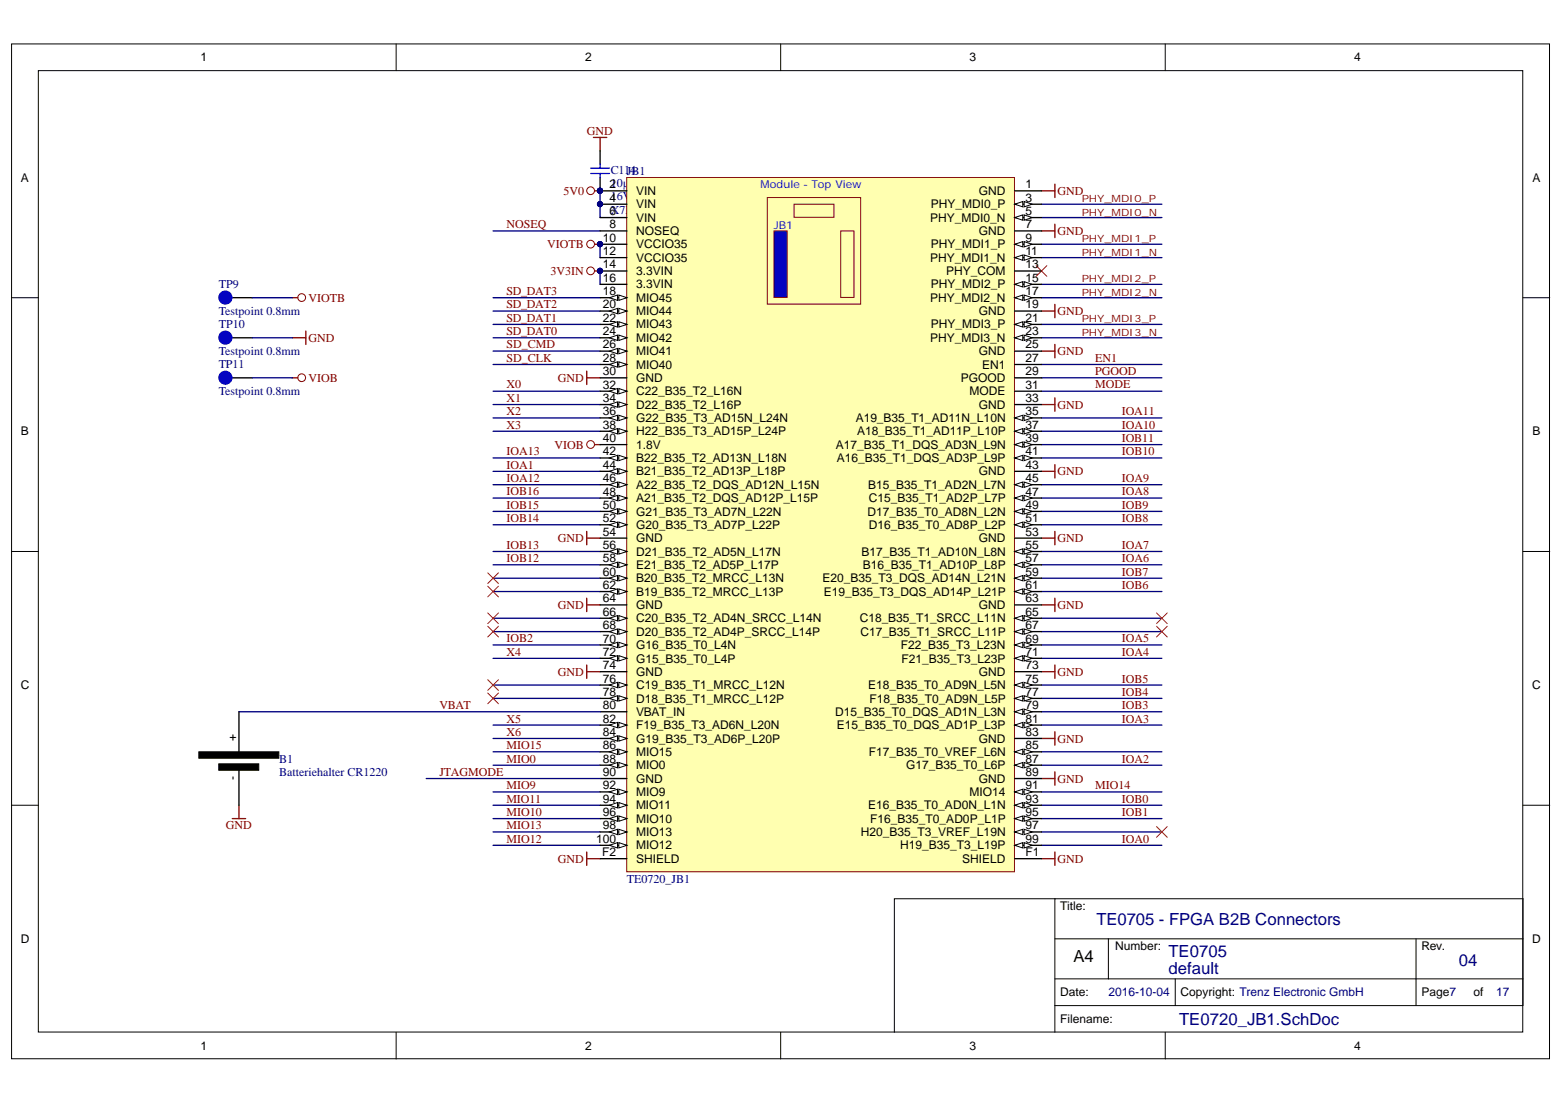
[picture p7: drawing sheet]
<svg xmlns="http://www.w3.org/2000/svg" width="297mm" height="210mm" viewBox="0 0 297 210" stroke-linecap="round" stroke-linejoin="round" font-family="sans-serif">
<defs><g id="words">
<g font-size="3.2" fill="#000080">
<text x="208.4" y="175.8">TE0705 - FPGA B2B Connectors</text>
<text x="222.1" y="185.2">default</text>
<text x="222.1" y="181.9">TE0705</text>
<text x="277.2" y="183.6">04</text>
<text x="224.1" y="194.8">TE0720_JB1.SchDoc</text>
</g>
<text font-size="3.2" x="204" y="182.9">A4</text>
<g font-size="2.3">
<text x="38.1" y="11.7">1</text>
<text x="111.2" y="11.7">2</text>
<text x="184.3" y="11.7">3</text>
<text x="257.4" y="11.7">4</text>
<text x="4" y="34.5">A</text>
<text x="115.8" y="35.8">210µ</text>
<text x="194.9" y="35.8">1</text>
<text x="291.2" y="34.5">A</text>
<text x="115.8" y="38.3">416V</text>
<text x="115.8" y="40.9">6X7R</text>
<text x="120.9" y="37.1">VIN</text>
<text x="120.9" y="39.6">VIN</text>
<text x="176.9" y="39.6">PHY_MDI0_P</text>
<text x="186" y="37.1">GND</text>
<text x="194.9" y="38.3">3</text>
<text x="194.9" y="40.9">5</text>
<text x="114.5" y="46">10</text>
<text x="115.8" y="43.4">8</text>
<text x="120.9" y="42.2">VIN</text>
<text x="120.9" y="44.7">NOSEQ</text>
<text x="120.9" y="47.2">VCCIO35</text>
<text x="176.8" y="42.2">PHY_MDI0_N</text>
<text x="176.9" y="47.2">PHY_MDI1_P</text>
<text x="186" y="44.7">GND</text>
<text x="194.9" y="43.4">7</text>
<text x="194.9" y="46">9</text>
<text x="114.5" y="48.5">12</text>
<text x="114.5" y="51">14</text>
<text x="114.5" y="53.6">16</text>
<text x="120.9" y="49.8">VCCIO35</text>
<text x="120.9" y="52.3">3.3VIN</text>
<text x="176.8" y="49.8">PHY_MDI1_N</text>
<text x="179.8" y="52.3">PHY_COM</text>
<text x="194.9" y="48.5">11</text>
<text x="194.9" y="51">13</text>
<text x="194.9" y="53.6">15</text>
<text x="114.5" y="56.1">18</text>
<text x="114.5" y="58.7">20</text>
<text x="120.9" y="54.8">3.3VIN</text>
<text x="120.9" y="57.4">MIO45</text>
<text x="120.9" y="59.9">MIO44</text>
<text x="176.8" y="57.4">PHY_MDI2_N</text>
<text x="176.9" y="54.8">PHY_MDI2_P</text>
<text x="186" y="59.9">GND</text>
<text x="194.9" y="56.1">17</text>
<text x="194.9" y="58.7">19</text>
<text x="114.5" y="61.2">22</text>
<text x="114.5" y="63.7">24</text>
<text x="120.9" y="62.5">MIO43</text>
<text x="120.9" y="65">MIO42</text>
<text x="176.8" y="65">PHY_MDI3_N</text>
<text x="176.9" y="62.5">PHY_MDI3_P</text>
<text x="194.9" y="61.2">21</text>
<text x="194.9" y="63.7">23</text>
<text x="114.5" y="66.3">26</text>
<text x="114.5" y="68.8">28</text>
<text x="114.5" y="71.4">30</text>
<text x="120.9" y="67.6">MIO41</text>
<text x="120.9" y="70.1">MIO40</text>
<text x="186" y="67.6">GND</text>
<text x="186.6" y="70.1">EN1</text>
<text x="194.9" y="66.3">25</text>
<text x="194.9" y="68.8">27</text>
<text x="194.9" y="71.4">29</text>
<text x="114.5" y="73.9">32</text>
<text x="114.5" y="76.4">34</text>
<text x="120.9" y="72.6">GND</text>
<text x="120.9" y="75.2">C22_B35_T2_L16N</text>
<text x="120.9" y="77.7">D22_B35_T2_L16P</text>
<text x="182.6" y="72.6">PGOOD</text>
<text x="184.3" y="75.2">MODE</text>
<text x="186" y="77.7">GND</text>
<text x="194.9" y="73.9">31</text>
<text x="194.9" y="76.4">33</text>
<text x="4" y="82.8">B</text>
<text x="114.5" y="79">36</text>
<text x="114.5" y="81.5">38</text>
<text x="120.9" y="80.2">G22_B35_T3_AD15N_L24N</text>
<text x="120.9" y="82.8">H22_B35_T3_AD15P_L24P</text>
<text x="162.6" y="80.2">A19_B35_T1_AD11N_L10N</text>
<text x="162.9" y="82.8">A18_B35_T1_AD11P_L10P</text>
<text x="194.9" y="79">35</text>
<text x="194.9" y="81.5">37</text>
<text x="291.2" y="82.8">B</text>
<text x="114.5" y="84">40</text>
<text x="114.5" y="86.6">42</text>
<text x="114.5" y="89.1">44</text>
<text x="120.9" y="85.3">1.8V</text>
<text x="120.9" y="87.9">B22_B35_T2_AD13N_L18N</text>
<text x="158.8" y="85.3">A17_B35_T1_DQS_AD3N_L9N</text>
<text x="159" y="87.9">A16_B35_T1_DQS_AD3P_L9P</text>
<text x="194.9" y="84">39</text>
<text x="194.9" y="86.6">41</text>
<text x="194.9" y="89.1">43</text>
<text x="114.5" y="91.7">46</text>
<text x="114.5" y="94.2">48</text>
<text x="120.9" y="90.4">B21_B35_T2_AD13P_L18P</text>
<text x="120.9" y="92.9">A22_B35_T2_DQS_AD12N_L15N</text>
<text x="120.9" y="95.5">A21_B35_T2_DQS_AD12P_L15P</text>
<text x="165" y="92.9">B15_B35_T1_AD2N_L7N</text>
<text x="165.1" y="95.5">C15_B35_T1_AD2P_L7P</text>
<text x="186" y="90.4">GND</text>
<text x="194.9" y="91.7">45</text>
<text x="194.9" y="94.2">47</text>
<text x="114.5" y="96.8">50</text>
<text x="114.5" y="99.3">52</text>
<text x="114.5" y="101.8">54</text>
<text x="120.9" y="98">G21_B35_T3_AD7N_L22N</text>
<text x="120.9" y="100.6">G20_B35_T3_AD7P_L22P</text>
<text x="164.9" y="98">D17_B35_T0_AD8N_L2N</text>
<text x="165.1" y="100.6">D16_B35_T0_AD8P_L2P</text>
<text x="194.9" y="96.8">49</text>
<text x="194.9" y="99.3">51</text>
<text x="194.9" y="101.8">53</text>
<text x="114.5" y="104.4">56</text>
<text x="114.5" y="106.9">58</text>
<text x="120.9" y="103.1">GND</text>
<text x="120.9" y="105.6">D21_B35_T2_AD5N_L17N</text>
<text x="163.7" y="105.6">B17_B35_T1_AD10N_L8N</text>
<text x="186" y="103.1">GND</text>
<text x="194.9" y="104.4">55</text>
<text x="194.9" y="106.9">57</text>
<text x="114.5" y="109.4">60</text>
<text x="114.5" y="112">62</text>
<text x="120.9" y="108.2">E21_B35_T2_AD5P_L17P</text>
<text x="120.9" y="110.7">B20_B35_T2_MRCC_L13N</text>
<text x="120.9" y="113.2">B19_B35_T2_MRCC_L13P</text>
<text x="156.3" y="110.7">E20_B35_T3_DQS_AD14N_L21N</text>
<text x="156.6" y="113.2">E19_B35_T3_DQS_AD14P_L21P</text>
<text x="164" y="108.2">B16_B35_T1_AD10P_L8P</text>
<text x="194.9" y="109.4">59</text>
<text x="194.9" y="112">61</text>
<text x="114.5" y="114.5">64</text>
<text x="114.5" y="117.1">66</text>
<text x="114.5" y="119.6">68</text>
<text x="120.9" y="115.8">GND</text>
<text x="120.9" y="118.3">C20_B35_T2_AD4N_SRCC_L14N</text>
<text x="163.4" y="118.3">C18_B35_T1_SRCC_L11N</text>
<text x="186" y="115.8">GND</text>
<text x="194.9" y="114.5">63</text>
<text x="194.9" y="117.1">65</text>
<text x="194.9" y="119.6">67</text>
<text x="114.5" y="122.2">70</text>
<text x="114.5" y="124.7">72</text>
<text x="120.9" y="120.9">D20_B35_T2_AD4P_SRCC_L14P</text>
<text x="120.9" y="123.4">G16_B35_T0_L4N</text>
<text x="120.9" y="126">G15_B35_T0_L4P</text>
<text x="163.5" y="120.9">C17_B35_T1_SRCC_L11P</text>
<text x="171.2" y="123.4">F22_B35_T3_L23N</text>
<text x="171.3" y="126">F21_B35_T3_L23P</text>
<text x="194.9" y="122.2">69</text>
<text x="194.9" y="124.7">71</text>
<text x="3.9" y="131">C</text>
<text x="114.5" y="127.2">74</text>
<text x="114.5" y="129.8">76</text>
<text x="120.9" y="128.5">GND</text>
<text x="120.9" y="131">C19_B35_T1_MRCC_L12N</text>
<text x="165" y="131">E18_B35_T0_AD9N_L5N</text>
<text x="186" y="128.5">GND</text>
<text x="194.9" y="127.2">73</text>
<text x="194.9" y="129.8">75</text>
<text x="291.1" y="131">C</text>
<text x="114.5" y="132.3">78</text>
<text x="114.5" y="134.8">80</text>
<text x="114.5" y="137.4">82</text>
<text x="120.9" y="133.6">D18_B35_T1_MRCC_L12P</text>
<text x="120.9" y="136.1">VBAT_IN</text>
<text x="158.7" y="136.1">D15_B35_T0_DQS_AD1N_L3N</text>
<text x="165.3" y="133.6">F18_B35_T0_AD9N_L5P</text>
<text x="194.9" y="132.3">77</text>
<text x="194.9" y="134.8">79</text>
<text x="194.9" y="137.4">81</text>
<text x="44.9" y="140.9" transform="rotate(-90 44.9 140.9)">+</text>
<text x="114.5" y="139.9">84</text>
<text x="114.5" y="142.4">86</text>
<text x="120.9" y="138.6">F19_B35_T3_AD6N_L20N</text>
<text x="120.9" y="141.2">G19_B35_T3_AD6P_L20P</text>
<text x="120.9" y="143.7">MIO15</text>
<text x="159" y="138.6">E15_B35_T0_DQS_AD1P_L3P</text>
<text x="165.1" y="143.7">F17_B35_T0_VREF_L6N</text>
<text x="186" y="141.2">GND</text>
<text x="194.9" y="139.9">83</text>
<text x="194.9" y="142.4">85</text>
<text x="44.9" y="148.3" transform="rotate(-90 44.9 148.3)">-</text>
<text x="114.5" y="145">88</text>
<text x="114.5" y="147.6">90</text>
<text x="120.9" y="146.3">MIO0</text>
<text x="120.9" y="148.8">GND</text>
<text x="172.2" y="146.3">G17_B35_T0_L6P</text>
<text x="186" y="148.8">GND</text>
<text x="194.9" y="145">87</text>
<text x="194.9" y="147.6">89</text>
<text x="114.5" y="150.1">92</text>
<text x="114.5" y="152.6">94</text>
<text x="114.5" y="155.2">96</text>
<text x="120.9" y="151.4">MIO9</text>
<text x="120.9" y="153.9">MIO11</text>
<text x="165" y="153.9">E16_B35_T0_AD0N_L1N</text>
<text x="184.3" y="151.4">MIO14</text>
<text x="194.9" y="150.1">91</text>
<text x="194.9" y="152.6">93</text>
<text x="194.9" y="155.2">95</text>
<text x="113.3" y="160.2">100</text>
<text x="114.5" y="157.7">98</text>
<text x="120.9" y="156.4">MIO10</text>
<text x="120.9" y="159">MIO13</text>
<text x="120.9" y="161.5">MIO12</text>
<text x="163.6" y="159">H20_B35_T3_VREF_L19N</text>
<text x="165.4" y="156.4">F16_B35_T0_AD0P_L1P</text>
<text x="171.1" y="161.5">H19_B35_T3_L19P</text>
<text x="194.9" y="157.7">97</text>
<text x="194.9" y="160.2">99</text>
<text x="114.4" y="162.8">F2</text>
<text x="120.9" y="164">SHIELD</text>
<text x="182.9" y="164">SHIELD</text>
<text x="194.9" y="162.8">F1</text>
<text x="201.5" y="173">Title:</text>
<text x="3.9" y="179.3">D</text>
<text x="291.1" y="179.3">D</text>
<text x="211.9" y="180.6">Number:</text>
<text x="270.1" y="180.6">Rev.</text>
<text x="201.5" y="189.4">Date:</text>
<text x="224.4" y="189.4">Copyright: Trenz Electronic GmbH</text>
<text x="270.1" y="189.4">Page7</text>
<text x="280" y="189.4">of</text>
<text x="201.5" y="194.5">Filename:</text>
<text x="38.1" y="199.6">1</text>
<text x="111.2" y="199.6">2</text>
<text x="184.3" y="199.6">3</text>
<text x="257.4" y="199.6">4</text>
</g>
<g font-size="2.3" fill="#800000">
<text x="111.5" y="25.7">GND</text>
<text x="107.1" y="37.1">5V0</text>
<text x="201" y="37.1">GND</text>
<text x="96.2" y="43.4">NOSEQ</text>
<text x="104" y="47.2">VIOTB</text>
<text x="201" y="44.7">GND</text>
<text x="104.6" y="52.3">3V3IN</text>
<text x="58.6" y="57.4">VIOTB</text>
<text x="96.2" y="58.7">SD_DAT2</text>
<text x="96.2" y="56.1">SD_DAT3</text>
<text x="201" y="59.9">GND</text>
<text x="58.6" y="65">GND</text>
<text x="96.2" y="63.7">SD_DAT0</text>
<text x="96.2" y="61.2">SD_DAT1</text>
<text x="96.2" y="66.3">SD_CMD</text>
<text x="96.2" y="68.8">SD_CLK</text>
<text x="201" y="67.5">GND</text>
<text x="208.1" y="68.8">EN1</text>
<text x="208.1" y="71.3">PGOOD</text>
<text x="58.6" y="72.6">VIOB</text>
<text x="96.2" y="73.9">X0</text>
<text x="96.2" y="76.4">X1</text>
<text x="106" y="72.6">GND</text>
<text x="201" y="77.7">GND</text>
<text x="208.1" y="73.9">MODE</text>
<text x="96.2" y="79">X2</text>
<text x="96.2" y="81.5">X3</text>
<text x="213.2" y="81.5">IOA10</text>
<text x="213.2" y="79">IOA11</text>
<text x="96.2" y="89.1">IOA1</text>
<text x="96.2" y="86.6">IOA13</text>
<text x="105.4" y="85.3">VIOB</text>
<text x="213.2" y="86.6">IOB10</text>
<text x="213.2" y="84">IOB11</text>
<text x="96.2" y="91.7">IOA12</text>
<text x="96.2" y="94.2">IOB16</text>
<text x="201" y="90.4">GND</text>
<text x="213.2" y="94.2">IOA8</text>
<text x="213.2" y="91.7">IOA9</text>
<text x="96.2" y="99.3">IOB14</text>
<text x="96.2" y="96.7">IOB15</text>
<text x="213.2" y="99.3">IOB8</text>
<text x="213.2" y="96.7">IOB9</text>
<text x="96.2" y="106.9">IOB12</text>
<text x="96.2" y="104.4">IOB13</text>
<text x="106" y="103.1">GND</text>
<text x="201" y="103.1">GND</text>
<text x="213.2" y="106.9">IOA6</text>
<text x="213.2" y="104.4">IOA7</text>
<text x="213.2" y="112">IOB6</text>
<text x="213.2" y="109.4">IOB7</text>
<text x="106" y="115.8">GND</text>
<text x="201" y="115.8">GND</text>
<text x="96.2" y="124.7">X4</text>
<text x="96.2" y="122.1">IOB2</text>
<text x="213.2" y="124.7">IOA4</text>
<text x="213.2" y="122.1">IOA5</text>
<text x="106" y="128.5">GND</text>
<text x="201" y="128.5">GND</text>
<text x="213.2" y="129.8">IOB5</text>
<text x="83.5" y="134.8">VBAT</text>
<text x="96.2" y="137.4">X5</text>
<text x="213.2" y="137.4">IOA3</text>
<text x="213.2" y="134.8">IOB3</text>
<text x="213.2" y="132.3">IOB4</text>
<text x="96.2" y="142.4">MIO15</text>
<text x="96.2" y="139.9">X6</text>
<text x="201" y="141.2">GND</text>
<text x="83.5" y="147.5">JTAGMODE</text>
<text x="96.2" y="145">MIO0</text>
<text x="201" y="148.8">GND</text>
<text x="213.2" y="145">IOA2</text>
<text x="96.2" y="155.2">MIO10</text>
<text x="96.2" y="152.6">MIO11</text>
<text x="96.2" y="150.1">MIO9</text>
<text x="208.1" y="150.1">MIO14</text>
<text x="213.2" y="152.6">IOB0</text>
<text x="213.2" y="155.2">IOB1</text>
<text x="42.9" y="157.7">GND</text>
<text x="96.2" y="157.7">MIO13</text>
<text x="96.2" y="160.2">MIO12</text>
<text x="213.2" y="160.2">IOA0</text>
<text x="106" y="164">GND</text>
<text x="201" y="164">GND</text>
</g>
<g font-size="2.3" fill="#000080">
<text x="116.1" y="33">C114</text>
<text x="119.1" y="33.3">JB1</text>
<text x="119.7" y="35.5">F</text>
<text x="41.6" y="54.8">TP9</text>
<text x="41.6" y="59.9">Testpoint 0.8mm</text>
<text x="41.6" y="62.5">TP10</text>
<text x="41.6" y="67.5">Testpoint 0.8mm</text>
<text x="41.6" y="70.1">TP11</text>
<text x="41.6" y="75.1">Testpoint 0.8mm</text>
<text x="53" y="145">B1</text>
<text x="53" y="147.5">Batteriehalter CR1220</text>
<text x="119.1" y="167.8">TE0720_JB1</text>
<text x="210.7" y="189.4">2016-10-04</text>
<text x="284.3" y="189.4">17</text>
</g>
<g font-size="2.1" fill="#00f">
<text x="144.5" y="35.8">Module - Top View</text>
<text x="147.1" y="43.5">JB1</text>
</g>
<g font-size="1.9" fill="#800000">
<text x="205.6" y="38.4">PHY_MDI0_P</text>
<text x="205.6" y="41">PHY_MDI0_N</text>
<text x="205.6" y="46.1">PHY_MDI1_P</text>
<text x="205.6" y="48.6">PHY_MDI1_N</text>
<text x="205.6" y="53.7">PHY_MDI2_P</text>
<text x="205.6" y="56.2">PHY_MDI2_N</text>
<text x="205.6" y="61.3">PHY_MDI3_P</text>
<text x="205.6" y="63.8">PHY_MDI3_N</text>
</g>
</g></defs>
<g fill="#fff" stroke="#000" stroke-width=".19">
<path d="M2.2 8.4h292.3v192.9h-292.3z"/>
<path d="M7.3 13.4h282.1v182.8h-282.1z"/>
</g>
<g fill="none" stroke="#000" stroke-width=".19">
<path d="M75.3 8.4v5M148.4 8.4v5M221.4 8.4v5M2.2 56.6h5.1M289.4 56.6h5.1M2.2 104.9h5.1M289.4 104.9h5.1M2.2 153.1h5.1M289.4 153.1h5.1M200.5 170.9h88.9v20.3h-88.9zM200.5 170.9h-30.5v25.4M200.5 178.5h88.9"/>
<path d="M210.6 178.5v7.6h-10.1M269.1 178.5v12.7M75.3 196.3v5.1M148.4 196.3v5.1M200.5 191.2v5.1M210.6 186.1h78.8M221.4 196.3v5.1M223.4 186.1v5.1"/>
</g>
<g fill="none" stroke="#800000" stroke-width=".25">
<path d="M112.8 26.1h2.5M113 36.3h1M114 26.1v2.6M197.9 36.3h2.6M200.5 35v2.6M113 51.5h1M113 46.4h1M197.9 43.9h2.6M197.9 59.1h2.6M200.5 42.6v2.6M200.5 57.9v2.5M111.5 70.6v2.5"/>
<path d="M111.5 71.8h2.5M197.9 76.9h2.6M197.9 66.8h2.6M200.5 65.5v2.5M200.5 75.6v2.6M113 84.5h1M197.9 89.6h2.6M200.5 88.3v2.6M111.5 101v2.6M111.5 113.7v2.6M111.5 115h2.5M111.5 102.3h2.5"/>
<path d="M197.9 115h2.6M197.9 102.3h2.6M200.5 101v2.6M200.5 113.7v2.6M111.5 126.4v2.6M111.5 127.7h2.5M197.9 127.7h2.6M200.5 126.4v2.6M200.5 139.1v2.6M197.9 148h2.6M197.9 140.4h2.6M200.5 146.8v2.5"/>
<path d="M111.5 162v2.5M111.5 163.3h2.5M197.9 163.3h2.6M200.5 162v2.5"/>
</g>
<g fill="none" stroke="#000080" stroke-width=".25">
<path d="M114 36.3v5.1M197.9 38.8h22.9M93.7 56.6h20.3M93.7 59.1h20.3M93.7 43.9h20.3M114 46.4v2.6M114 51.5v2.6M197.9 46.4h22.9M197.9 49h22.9M197.9 54.1h22.9M197.9 56.6h22.9M197.9 41.4h22.9"/>
<path d="M93.7 79.5h20.3M93.7 76.9h20.3M93.7 74.4h20.3M93.7 69.3h20.3M93.7 66.8h20.3M93.7 61.7h20.3M93.7 64.2h20.3M197.9 79.5h22.9M197.9 74.4h22.9M197.9 69.3h22.9M197.9 61.7h22.9M197.9 64.2h22.9"/>
<path d="M197.9 71.8h22.9M93.7 82h20.3M93.7 92.2h20.3M93.7 94.7h20.3M93.7 97.2h20.3M93.7 99.8h20.3M93.7 87.1h20.3M93.7 89.6h20.3M197.9 82h22.9M197.9 92.2h22.9M197.9 94.7h22.9M197.9 97.2h22.9"/>
<path d="M197.9 99.8h22.9M197.9 84.5h22.9M197.9 87.1h22.9M93.7 104.9h20.3M93.7 107.4h20.3M93.7 109.9h20.3M93.7 112.5h20.3M93.7 117.5h20.3M197.9 104.9h22.9M197.9 107.4h22.9M197.9 109.9h22.9M197.9 112.5h22.9"/>
<path d="M197.9 117.5h22.9M93.7 120.1h20.3M93.7 122.6h20.3M93.7 125.2h20.3M93.7 132.8h20.3M93.7 137.9h20.3M93.7 130.2h20.3M197.9 120.1h22.9M197.9 122.6h22.9M197.9 125.2h22.9M197.9 132.8h22.9M197.9 137.9h22.9"/>
<path d="M197.9 130.2h22.9M197.9 135.3h22.9M93.7 140.4h20.3M93.7 142.9h20.3M93.7 150.6h20.3M93.7 153.1h20.3M93.7 155.6h20.3M93.7 158.2h20.3M93.7 145.5h20.3M197.9 142.9h22.9M197.9 150.6h22.9M197.9 153.1h22.9"/>
<path d="M197.9 155.6h22.9M197.9 158.2h22.9M197.9 145.5h22.9M93.7 160.7h20.3M197.9 160.7h22.9"/>
</g>
<g fill="none" stroke="#800000" stroke-width=".19">
<circle cx="112.2" cy="36.3" r=".74"/>
<circle cx="112.2" cy="46.4" r=".74"/>
<circle cx="112.2" cy="51.5" r=".74"/>
<circle cx="112.2" cy="84.5" r=".74"/>
</g>
<g fill="#000080" stroke="#000080" stroke-width=".19">
<circle cx="114" cy="36.3" r=".48"/>
<circle cx="114" cy="51.5" r=".48"/>
<circle cx="114" cy="46.4" r=".48"/>
<circle cx="114" cy="38.8" r=".48"/>
</g>
<path d="M114 28.7v2.5M114 33.7v2.6" fill="none" stroke="#000" stroke-width=".25"/>
<path d="M112.3 33h3.5M112.3 32h3.5M114 31.2v.8M114 33v.7" fill="none" stroke="#00f" stroke-width=".25"/>
<path d="M196.9 50.5l2 2M198.9 50.5l-2 2" fill="none" stroke="#f00" stroke-width=".19"/>
<g fill="#ffffb0" stroke="#800000" stroke-width=".19">
<path d="M119.1 33.7h73.7v132h-73.7z"/>
<path d="M145.8 37.6h17.8v20.2h-17.8z"/>
</g>
<path d="M114 36.3h5.1M114 38.8h5.1M192.8 36.3h5.1M192.8 38.8h5.1" fill="none" stroke="#000" stroke-width=".25"/>
<g fill="#000080" stroke="#000080" stroke-width=".19">
<circle cx="114" cy="36.3" r=".48"/>
<circle cx="114" cy="38.8" r=".48"/>
</g>
<path d="M192.8 38.8l1.6-.5v1z" fill="#fff"/>
<path d="M192.8 38.8l1.6-.5v1z" fill="none" stroke="#000" stroke-width=".19"/>
<path d="M194.6 38.3l1.6 .5-1.6 .5z" fill="#fff"/>
<path d="M194.6 38.3l1.6 .5-1.6 .5z" fill="none" stroke="#000" stroke-width=".19"/>
<path d="M114 41.4h5.1M192.8 41.4h5.1" fill="none" stroke="#000" stroke-width=".25"/>
<path d="M192.8 41.4l1.6-.5v1z" fill="#fff"/>
<path d="M192.8 41.4l1.6-.5v1z" fill="none" stroke="#000" stroke-width=".19"/>
<path d="M194.6 40.9l1.6 .5-1.6 .5z" fill="#fff"/>
<path d="M194.6 40.9l1.6 .5-1.6 .5z" fill="none" stroke="#000" stroke-width=".19"/>
<path d="M114 43.9h5.1M114 46.4h5.1M192.8 43.9h5.1M192.8 46.4h5.1" fill="none" stroke="#000" stroke-width=".25"/>
<circle cx="114" cy="46.4" r=".48" fill="#000080" stroke="#000080" stroke-width=".19"/>
<path d="M192.8 46.4l1.6-.5v1.1z" fill="#fff"/>
<path d="M192.8 46.4l1.6-.5v1.1z" fill="none" stroke="#000" stroke-width=".19"/>
<path d="M194.6 45.9l1.6 .5-1.6 .6z" fill="#fff"/>
<path d="M194.6 45.9l1.6 .5-1.6 .6z" fill="none" stroke="#000" stroke-width=".19"/>
<path d="M114 49h5.1M192.8 49h5.1" fill="none" stroke="#000" stroke-width=".25"/>
<path d="M192.8 49l1.6-.5v1z" fill="#fff"/>
<path d="M192.8 49l1.6-.5v1z" fill="none" stroke="#000" stroke-width=".19"/>
<path d="M194.6 48.5l1.6 .5-1.6 .5z" fill="#fff"/>
<path d="M194.6 48.5l1.6 .5-1.6 .5z" fill="none" stroke="#000" stroke-width=".19"/>
<path d="M114 51.5h5.1M114 54.1h5.1M192.8 51.5h5.1M192.8 54.1h5.1" fill="none" stroke="#000" stroke-width=".25"/>
<circle cx="114" cy="51.5" r=".48" fill="#000080" stroke="#000080" stroke-width=".19"/>
<path d="M192.8 54.1l1.6-.5v1z" fill="#fff"/>
<path d="M192.8 54.1l1.6-.5v1z" fill="none" stroke="#000" stroke-width=".19"/>
<path d="M194.6 53.6l1.6 .5-1.6 .5z" fill="#fff"/>
<path d="M194.6 53.6l1.6 .5-1.6 .5z" fill="none" stroke="#000" stroke-width=".19"/>
<path d="M114 56.6h5.1" fill="none" stroke="#000" stroke-width=".25"/>
<path d="M117.6 56.1l1.5 .5-1.5 .5z" fill="#fff"/>
<path d="M117.6 56.1l1.5 .5-1.5 .5z" fill="none" stroke="#000" stroke-width=".19"/>
<path d="M115.8 56.6l1.6-.5v1z" fill="#fff"/>
<path d="M115.8 56.6l1.6-.5v1z" fill="none" stroke="#000" stroke-width=".19"/>
<path d="M192.8 56.6h5.1" fill="none" stroke="#000" stroke-width=".25"/>
<path d="M192.8 56.6l1.6-.5v1z" fill="#fff"/>
<path d="M192.8 56.6l1.6-.5v1z" fill="none" stroke="#000" stroke-width=".19"/>
<path d="M194.6 56.1l1.6 .5-1.6 .5z" fill="#fff"/>
<path d="M194.6 56.1l1.6 .5-1.6 .5z" fill="none" stroke="#000" stroke-width=".19"/>
<path d="M114 59.1h5.1" fill="none" stroke="#000" stroke-width=".25"/>
<path d="M117.6 58.6l1.5 .5-1.5 .5z" fill="#fff"/>
<path d="M117.6 58.6l1.5 .5-1.5 .5z" fill="none" stroke="#000" stroke-width=".19"/>
<path d="M115.8 59.1l1.6-.5v1z" fill="#fff"/>
<path d="M115.8 59.1l1.6-.5v1z" fill="none" stroke="#000" stroke-width=".19"/>
<path d="M192.8 59.1h5.1M114 61.7h5.1" fill="none" stroke="#000" stroke-width=".25"/>
<path d="M117.6 61.2l1.5 .5-1.5 .5z" fill="#fff"/>
<path d="M117.6 61.2l1.5 .5-1.5 .5z" fill="none" stroke="#000" stroke-width=".19"/>
<path d="M115.8 61.7l1.6-.5v1z" fill="#fff"/>
<path d="M115.8 61.7l1.6-.5v1z" fill="none" stroke="#000" stroke-width=".19"/>
<path d="M192.8 61.7h5.1" fill="none" stroke="#000" stroke-width=".25"/>
<path d="M192.8 61.7l1.6-.5v1z" fill="#fff"/>
<path d="M192.8 61.7l1.6-.5v1z" fill="none" stroke="#000" stroke-width=".19"/>
<path d="M194.6 61.2l1.6 .5-1.6 .5z" fill="#fff"/>
<path d="M194.6 61.2l1.6 .5-1.6 .5z" fill="none" stroke="#000" stroke-width=".19"/>
<path d="M114 64.2h5.1" fill="none" stroke="#000" stroke-width=".25"/>
<path d="M117.6 63.7l1.5 .5-1.5 .5z" fill="#fff"/>
<path d="M117.6 63.7l1.5 .5-1.5 .5z" fill="none" stroke="#000" stroke-width=".19"/>
<path d="M115.8 64.2l1.6-.5v1z" fill="#fff"/>
<path d="M115.8 64.2l1.6-.5v1z" fill="none" stroke="#000" stroke-width=".19"/>
<path d="M192.8 64.2h5.1" fill="none" stroke="#000" stroke-width=".25"/>
<path d="M192.8 64.2l1.6-.5v1z" fill="#fff"/>
<path d="M192.8 64.2l1.6-.5v1z" fill="none" stroke="#000" stroke-width=".19"/>
<path d="M194.6 63.7l1.6 .5-1.6 .5z" fill="#fff"/>
<path d="M194.6 63.7l1.6 .5-1.6 .5z" fill="none" stroke="#000" stroke-width=".19"/>
<path d="M114 66.8h5.1" fill="none" stroke="#000" stroke-width=".25"/>
<path d="M117.6 66.3l1.5 .5-1.5 .5z" fill="#fff"/>
<path d="M117.6 66.3l1.5 .5-1.5 .5z" fill="none" stroke="#000" stroke-width=".19"/>
<path d="M115.8 66.8l1.6-.5v1z" fill="#fff"/>
<path d="M115.8 66.8l1.6-.5v1z" fill="none" stroke="#000" stroke-width=".19"/>
<path d="M114 69.3h5.1M192.8 66.8h5.1" fill="none" stroke="#000" stroke-width=".25"/>
<path d="M117.6 68.8l1.5 .5-1.5 .5z" fill="#fff"/>
<path d="M117.6 68.8l1.5 .5-1.5 .5z" fill="none" stroke="#000" stroke-width=".19"/>
<path d="M115.8 69.3l1.6-.5v1z" fill="#fff"/>
<path d="M115.8 69.3l1.6-.5v1z" fill="none" stroke="#000" stroke-width=".19"/>
<path d="M114 71.8h5.1M114 74.4h5.1M192.8 69.3h5.1M192.8 71.8h5.1" fill="none" stroke="#000" stroke-width=".25"/>
<path d="M117.6 73.9l1.5 .5-1.5 .5z" fill="#fff"/>
<path d="M117.6 73.9l1.5 .5-1.5 .5z" fill="none" stroke="#000" stroke-width=".19"/>
<path d="M115.8 74.4l1.6-.5v1z" fill="#fff"/>
<path d="M115.8 74.4l1.6-.5v1z" fill="none" stroke="#000" stroke-width=".19"/>
<path d="M114 76.9h5.1M192.8 74.4h5.1" fill="none" stroke="#000" stroke-width=".25"/>
<path d="M117.6 76.4l1.5 .5-1.5 .5z" fill="#fff"/>
<path d="M117.6 76.4l1.5 .5-1.5 .5z" fill="none" stroke="#000" stroke-width=".19"/>
<path d="M115.8 76.9l1.6-.5v1z" fill="#fff"/>
<path d="M115.8 76.9l1.6-.5v1z" fill="none" stroke="#000" stroke-width=".19"/>
<path d="M114 79.5h5.1M192.8 76.9h5.1" fill="none" stroke="#000" stroke-width=".25"/>
<path d="M117.6 78.9l1.5 .6-1.5 .5z" fill="#fff"/>
<path d="M117.6 78.9l1.5 .6-1.5 .5z" fill="none" stroke="#000" stroke-width=".19"/>
<path d="M115.8 79.5l1.6-.6v1.1z" fill="#fff"/>
<path d="M115.8 79.5l1.6-.6v1.1z" fill="none" stroke="#000" stroke-width=".19"/>
<path d="M192.8 79.5h5.1" fill="none" stroke="#000" stroke-width=".25"/>
<path d="M192.8 79.5l1.6-.6v1.1z" fill="#fff"/>
<path d="M192.8 79.5l1.6-.6v1.1z" fill="none" stroke="#000" stroke-width=".19"/>
<path d="M194.6 78.9l1.6 .6-1.6 .5z" fill="#fff"/>
<path d="M194.6 78.9l1.6 .6-1.6 .5z" fill="none" stroke="#000" stroke-width=".19"/>
<path d="M114 82h5.1" fill="none" stroke="#000" stroke-width=".25"/>
<path d="M117.6 81.5l1.5 .5-1.5 .5z" fill="#fff"/>
<path d="M117.6 81.5l1.5 .5-1.5 .5z" fill="none" stroke="#000" stroke-width=".19"/>
<path d="M115.8 82l1.6-.5v1z" fill="#fff"/>
<path d="M115.8 82l1.6-.5v1z" fill="none" stroke="#000" stroke-width=".19"/>
<path d="M192.8 82h5.1" fill="none" stroke="#000" stroke-width=".25"/>
<path d="M192.8 82l1.6-.5v1z" fill="#fff"/>
<path d="M192.8 82l1.6-.5v1z" fill="none" stroke="#000" stroke-width=".19"/>
<path d="M194.6 81.5l1.6 .5-1.6 .5z" fill="#fff"/>
<path d="M194.6 81.5l1.6 .5-1.6 .5z" fill="none" stroke="#000" stroke-width=".19"/>
<path d="M114 84.5h5.1M192.8 84.5h5.1" fill="none" stroke="#000" stroke-width=".25"/>
<path d="M192.8 84.5l1.6-.5v1z" fill="#fff"/>
<path d="M192.8 84.5l1.6-.5v1z" fill="none" stroke="#000" stroke-width=".19"/>
<path d="M194.6 84l1.6 .5-1.6 .5z" fill="#fff"/>
<path d="M194.6 84l1.6 .5-1.6 .5z" fill="none" stroke="#000" stroke-width=".19"/>
<path d="M114 87.1h5.1" fill="none" stroke="#000" stroke-width=".25"/>
<path d="M117.6 86.6l1.5 .5-1.5 .5z" fill="#fff"/>
<path d="M117.6 86.6l1.5 .5-1.5 .5z" fill="none" stroke="#000" stroke-width=".19"/>
<path d="M115.8 87.1l1.6-.5v1z" fill="#fff"/>
<path d="M115.8 87.1l1.6-.5v1z" fill="none" stroke="#000" stroke-width=".19"/>
<path d="M192.8 87.1h5.1" fill="none" stroke="#000" stroke-width=".25"/>
<path d="M192.8 87.1l1.6-.5v1z" fill="#fff"/>
<path d="M192.8 87.1l1.6-.5v1z" fill="none" stroke="#000" stroke-width=".19"/>
<path d="M194.6 86.6l1.6 .5-1.6 .5z" fill="#fff"/>
<path d="M194.6 86.6l1.6 .5-1.6 .5z" fill="none" stroke="#000" stroke-width=".19"/>
<path d="M114 89.6h5.1" fill="none" stroke="#000" stroke-width=".25"/>
<path d="M117.6 89.1l1.5 .5-1.5 .5z" fill="#fff"/>
<path d="M117.6 89.1l1.5 .5-1.5 .5z" fill="none" stroke="#000" stroke-width=".19"/>
<path d="M115.8 89.6l1.6-.5v1z" fill="#fff"/>
<path d="M115.8 89.6l1.6-.5v1z" fill="none" stroke="#000" stroke-width=".19"/>
<path d="M114 92.2h5.1M192.8 89.6h5.1" fill="none" stroke="#000" stroke-width=".25"/>
<path d="M117.6 91.6l1.5 .6-1.5 .5z" fill="#fff"/>
<path d="M117.6 91.6l1.5 .6-1.5 .5z" fill="none" stroke="#000" stroke-width=".19"/>
<path d="M115.8 92.2l1.6-.6v1.1z" fill="#fff"/>
<path d="M115.8 92.2l1.6-.6v1.1z" fill="none" stroke="#000" stroke-width=".19"/>
<path d="M192.8 92.2h5.1" fill="none" stroke="#000" stroke-width=".25"/>
<path d="M192.8 92.2l1.6-.6v1.1z" fill="#fff"/>
<path d="M192.8 92.2l1.6-.6v1.1z" fill="none" stroke="#000" stroke-width=".19"/>
<path d="M194.6 91.6l1.6 .6-1.6 .5z" fill="#fff"/>
<path d="M194.6 91.6l1.6 .6-1.6 .5z" fill="none" stroke="#000" stroke-width=".19"/>
<path d="M114 94.7h5.1" fill="none" stroke="#000" stroke-width=".25"/>
<path d="M117.6 94.2l1.5 .5-1.5 .5z" fill="#fff"/>
<path d="M117.6 94.2l1.5 .5-1.5 .5z" fill="none" stroke="#000" stroke-width=".19"/>
<path d="M115.8 94.7l1.6-.5v1z" fill="#fff"/>
<path d="M115.8 94.7l1.6-.5v1z" fill="none" stroke="#000" stroke-width=".19"/>
<path d="M192.8 94.7h5.1" fill="none" stroke="#000" stroke-width=".25"/>
<path d="M192.8 94.7l1.6-.5v1z" fill="#fff"/>
<path d="M192.8 94.7l1.6-.5v1z" fill="none" stroke="#000" stroke-width=".19"/>
<path d="M194.6 94.2l1.6 .5-1.6 .5z" fill="#fff"/>
<path d="M194.6 94.2l1.6 .5-1.6 .5z" fill="none" stroke="#000" stroke-width=".19"/>
<path d="M114 97.2h5.1" fill="none" stroke="#000" stroke-width=".25"/>
<path d="M117.6 96.7l1.5 .5-1.5 .5z" fill="#fff"/>
<path d="M117.6 96.7l1.5 .5-1.5 .5z" fill="none" stroke="#000" stroke-width=".19"/>
<path d="M115.8 97.2l1.6-.5v1z" fill="#fff"/>
<path d="M115.8 97.2l1.6-.5v1z" fill="none" stroke="#000" stroke-width=".19"/>
<path d="M192.8 97.2h5.1" fill="none" stroke="#000" stroke-width=".25"/>
<path d="M192.8 97.2l1.6-.5v1z" fill="#fff"/>
<path d="M192.8 97.2l1.6-.5v1z" fill="none" stroke="#000" stroke-width=".19"/>
<path d="M194.6 96.7l1.6 .5-1.6 .5z" fill="#fff"/>
<path d="M194.6 96.7l1.6 .5-1.6 .5z" fill="none" stroke="#000" stroke-width=".19"/>
<path d="M114 99.8h5.1" fill="none" stroke="#000" stroke-width=".25"/>
<path d="M117.6 99.3l1.5 .5-1.5 .5z" fill="#fff"/>
<path d="M117.6 99.3l1.5 .5-1.5 .5z" fill="none" stroke="#000" stroke-width=".19"/>
<path d="M115.8 99.8l1.6-.5v1z" fill="#fff"/>
<path d="M115.8 99.8l1.6-.5v1z" fill="none" stroke="#000" stroke-width=".19"/>
<path d="M192.8 99.8h5.1" fill="none" stroke="#000" stroke-width=".25"/>
<path d="M192.8 99.8l1.6-.5v1z" fill="#fff"/>
<path d="M192.8 99.8l1.6-.5v1z" fill="none" stroke="#000" stroke-width=".19"/>
<path d="M194.6 99.3l1.6 .5-1.6 .5z" fill="#fff"/>
<path d="M194.6 99.3l1.6 .5-1.6 .5z" fill="none" stroke="#000" stroke-width=".19"/>
<path d="M114 102.3h5.1M114 104.9h5.1M192.8 102.3h5.1" fill="none" stroke="#000" stroke-width=".25"/>
<path d="M117.6 104.3l1.5 .6-1.5 .5z" fill="#fff"/>
<path d="M117.6 104.3l1.5 .6-1.5 .5z" fill="none" stroke="#000" stroke-width=".19"/>
<path d="M115.8 104.9l1.6-.6v1.1z" fill="#fff"/>
<path d="M115.8 104.9l1.6-.6v1.1z" fill="none" stroke="#000" stroke-width=".19"/>
<path d="M192.8 104.9h5.1" fill="none" stroke="#000" stroke-width=".25"/>
<path d="M192.8 104.9l1.6-.6v1.1z" fill="#fff"/>
<path d="M192.8 104.9l1.6-.6v1.1z" fill="none" stroke="#000" stroke-width=".19"/>
<path d="M194.6 104.3l1.6 .6-1.6 .5z" fill="#fff"/>
<path d="M194.6 104.3l1.6 .6-1.6 .5z" fill="none" stroke="#000" stroke-width=".19"/>
<path d="M114 107.4h5.1" fill="none" stroke="#000" stroke-width=".25"/>
<path d="M117.6 106.9l1.5 .5-1.5 .5z" fill="#fff"/>
<path d="M117.6 106.9l1.5 .5-1.5 .5z" fill="none" stroke="#000" stroke-width=".19"/>
<path d="M115.8 107.4l1.6-.5v1z" fill="#fff"/>
<path d="M115.8 107.4l1.6-.5v1z" fill="none" stroke="#000" stroke-width=".19"/>
<path d="M192.8 107.4h5.1" fill="none" stroke="#000" stroke-width=".25"/>
<path d="M192.8 107.4l1.6-.5v1z" fill="#fff"/>
<path d="M192.8 107.4l1.6-.5v1z" fill="none" stroke="#000" stroke-width=".19"/>
<path d="M194.6 106.9l1.6 .5-1.6 .5z" fill="#fff"/>
<path d="M194.6 106.9l1.6 .5-1.6 .5z" fill="none" stroke="#000" stroke-width=".19"/>
<path d="M114 109.9h5.1" fill="none" stroke="#000" stroke-width=".25"/>
<path d="M117.6 109.4l1.5 .5-1.5 .5z" fill="#fff"/>
<path d="M117.6 109.4l1.5 .5-1.5 .5z" fill="none" stroke="#000" stroke-width=".19"/>
<path d="M115.8 109.9l1.6-.5v1z" fill="#fff"/>
<path d="M115.8 109.9l1.6-.5v1z" fill="none" stroke="#000" stroke-width=".19"/>
<path d="M192.8 109.9h5.1" fill="none" stroke="#000" stroke-width=".25"/>
<path d="M192.8 109.9l1.6-.5v1z" fill="#fff"/>
<path d="M192.8 109.9l1.6-.5v1z" fill="none" stroke="#000" stroke-width=".19"/>
<path d="M194.6 109.4l1.6 .5-1.6 .5z" fill="#fff"/>
<path d="M194.6 109.4l1.6 .5-1.6 .5z" fill="none" stroke="#000" stroke-width=".19"/>
<path d="M114 112.5h5.1" fill="none" stroke="#000" stroke-width=".25"/>
<path d="M117.6 112l1.5 .5-1.5 .5z" fill="#fff"/>
<path d="M117.6 112l1.5 .5-1.5 .5z" fill="none" stroke="#000" stroke-width=".19"/>
<path d="M115.8 112.5l1.6-.5v1z" fill="#fff"/>
<path d="M115.8 112.5l1.6-.5v1z" fill="none" stroke="#000" stroke-width=".19"/>
<path d="M192.8 112.5h5.1" fill="none" stroke="#000" stroke-width=".25"/>
<path d="M192.8 112.5l1.6-.5v1z" fill="#fff"/>
<path d="M192.8 112.5l1.6-.5v1z" fill="none" stroke="#000" stroke-width=".19"/>
<path d="M194.6 112l1.6 .5-1.6 .5z" fill="#fff"/>
<path d="M194.6 112l1.6 .5-1.6 .5z" fill="none" stroke="#000" stroke-width=".19"/>
<path d="M114 115h5.1M114 117.5h5.1M192.8 115h5.1" fill="none" stroke="#000" stroke-width=".25"/>
<path d="M117.6 117l1.5 .5-1.5 .6z" fill="#fff"/>
<path d="M117.6 117l1.5 .5-1.5 .6z" fill="none" stroke="#000" stroke-width=".19"/>
<path d="M115.8 117.5l1.6-.5v1.1z" fill="#fff"/>
<path d="M115.8 117.5l1.6-.5v1.1z" fill="none" stroke="#000" stroke-width=".19"/>
<path d="M192.8 117.5h5.1" fill="none" stroke="#000" stroke-width=".25"/>
<path d="M192.8 117.5l1.6-.5v1.1z" fill="#fff"/>
<path d="M192.8 117.5l1.6-.5v1.1z" fill="none" stroke="#000" stroke-width=".19"/>
<path d="M194.6 117l1.6 .5-1.6 .6z" fill="#fff"/>
<path d="M194.6 117l1.6 .5-1.6 .6z" fill="none" stroke="#000" stroke-width=".19"/>
<path d="M114 120.1h5.1" fill="none" stroke="#000" stroke-width=".25"/>
<path d="M117.6 119.6l1.5 .5-1.5 .5z" fill="#fff"/>
<path d="M117.6 119.6l1.5 .5-1.5 .5z" fill="none" stroke="#000" stroke-width=".19"/>
<path d="M115.8 120.1l1.6-.5v1z" fill="#fff"/>
<path d="M115.8 120.1l1.6-.5v1z" fill="none" stroke="#000" stroke-width=".19"/>
<path d="M192.8 120.1h5.1" fill="none" stroke="#000" stroke-width=".25"/>
<path d="M192.8 120.1l1.6-.5v1z" fill="#fff"/>
<path d="M192.8 120.1l1.6-.5v1z" fill="none" stroke="#000" stroke-width=".19"/>
<path d="M194.6 119.6l1.6 .5-1.6 .5z" fill="#fff"/>
<path d="M194.6 119.6l1.6 .5-1.6 .5z" fill="none" stroke="#000" stroke-width=".19"/>
<path d="M114 122.6h5.1" fill="none" stroke="#000" stroke-width=".25"/>
<path d="M117.6 122.1l1.5 .5-1.5 .5z" fill="#fff"/>
<path d="M117.6 122.1l1.5 .5-1.5 .5z" fill="none" stroke="#000" stroke-width=".19"/>
<path d="M115.8 122.6l1.6-.5v1z" fill="#fff"/>
<path d="M115.8 122.6l1.6-.5v1z" fill="none" stroke="#000" stroke-width=".19"/>
<path d="M192.8 122.6h5.1" fill="none" stroke="#000" stroke-width=".25"/>
<path d="M192.8 122.6l1.6-.5v1z" fill="#fff"/>
<path d="M192.8 122.6l1.6-.5v1z" fill="none" stroke="#000" stroke-width=".19"/>
<path d="M194.6 122.1l1.6 .5-1.6 .5z" fill="#fff"/>
<path d="M194.6 122.1l1.6 .5-1.6 .5z" fill="none" stroke="#000" stroke-width=".19"/>
<path d="M114 125.2h5.1" fill="none" stroke="#000" stroke-width=".25"/>
<path d="M117.6 124.7l1.5 .5-1.5 .5z" fill="#fff"/>
<path d="M117.6 124.7l1.5 .5-1.5 .5z" fill="none" stroke="#000" stroke-width=".19"/>
<path d="M115.8 125.2l1.6-.5v1z" fill="#fff"/>
<path d="M115.8 125.2l1.6-.5v1z" fill="none" stroke="#000" stroke-width=".19"/>
<path d="M192.8 125.2h5.1" fill="none" stroke="#000" stroke-width=".25"/>
<path d="M192.8 125.2l1.6-.5v1z" fill="#fff"/>
<path d="M192.8 125.2l1.6-.5v1z" fill="none" stroke="#000" stroke-width=".19"/>
<path d="M194.6 124.7l1.6 .5-1.6 .5z" fill="#fff"/>
<path d="M194.6 124.7l1.6 .5-1.6 .5z" fill="none" stroke="#000" stroke-width=".19"/>
<path d="M114 127.7h5.1M114 130.2h5.1M192.8 127.7h5.1" fill="none" stroke="#000" stroke-width=".25"/>
<path d="M117.6 129.7l1.5 .5-1.5 .6z" fill="#fff"/>
<path d="M117.6 129.7l1.5 .5-1.5 .6z" fill="none" stroke="#000" stroke-width=".19"/>
<path d="M115.8 130.2l1.6-.5v1.1z" fill="#fff"/>
<path d="M115.8 130.2l1.6-.5v1.1z" fill="none" stroke="#000" stroke-width=".19"/>
<path d="M192.8 130.2h5.1" fill="none" stroke="#000" stroke-width=".25"/>
<path d="M192.8 130.2l1.6-.5v1.1z" fill="#fff"/>
<path d="M192.8 130.2l1.6-.5v1.1z" fill="none" stroke="#000" stroke-width=".19"/>
<path d="M194.6 129.7l1.6 .5-1.6 .6z" fill="#fff"/>
<path d="M194.6 129.7l1.6 .5-1.6 .6z" fill="none" stroke="#000" stroke-width=".19"/>
<path d="M114 132.8h5.1" fill="none" stroke="#000" stroke-width=".25"/>
<path d="M117.6 132.3l1.5 .5-1.5 .5z" fill="#fff"/>
<path d="M117.6 132.3l1.5 .5-1.5 .5z" fill="none" stroke="#000" stroke-width=".19"/>
<path d="M115.8 132.8l1.6-.5v1z" fill="#fff"/>
<path d="M115.8 132.8l1.6-.5v1z" fill="none" stroke="#000" stroke-width=".19"/>
<path d="M192.8 132.8h5.1" fill="none" stroke="#000" stroke-width=".25"/>
<path d="M192.8 132.8l1.6-.5v1z" fill="#fff"/>
<path d="M192.8 132.8l1.6-.5v1z" fill="none" stroke="#000" stroke-width=".19"/>
<path d="M194.6 132.3l1.6 .5-1.6 .5z" fill="#fff"/>
<path d="M194.6 132.3l1.6 .5-1.6 .5z" fill="none" stroke="#000" stroke-width=".19"/>
<path d="M114 135.3h5.1M192.8 135.3h5.1" fill="none" stroke="#000" stroke-width=".25"/>
<path d="M192.8 135.3l1.6-.5v1z" fill="#fff"/>
<path d="M192.8 135.3l1.6-.5v1z" fill="none" stroke="#000" stroke-width=".19"/>
<path d="M194.6 134.8l1.6 .5-1.6 .5z" fill="#fff"/>
<path d="M194.6 134.8l1.6 .5-1.6 .5z" fill="none" stroke="#000" stroke-width=".19"/>
<path d="M114 137.9h5.1" fill="none" stroke="#000" stroke-width=".25"/>
<path d="M117.6 137.4l1.5 .5-1.5 .5z" fill="#fff"/>
<path d="M117.6 137.4l1.5 .5-1.5 .5z" fill="none" stroke="#000" stroke-width=".19"/>
<path d="M115.8 137.9l1.6-.5v1z" fill="#fff"/>
<path d="M115.8 137.9l1.6-.5v1z" fill="none" stroke="#000" stroke-width=".19"/>
<path d="M192.8 137.9h5.1" fill="none" stroke="#000" stroke-width=".25"/>
<path d="M192.8 137.9l1.6-.5v1z" fill="#fff"/>
<path d="M192.8 137.9l1.6-.5v1z" fill="none" stroke="#000" stroke-width=".19"/>
<path d="M194.6 137.4l1.6 .5-1.6 .5z" fill="#fff"/>
<path d="M194.6 137.4l1.6 .5-1.6 .5z" fill="none" stroke="#000" stroke-width=".19"/>
<path d="M114 140.4h5.1" fill="none" stroke="#000" stroke-width=".25"/>
<path d="M117.6 139.9l1.5 .5-1.5 .5z" fill="#fff"/>
<path d="M117.6 139.9l1.5 .5-1.5 .5z" fill="none" stroke="#000" stroke-width=".19"/>
<path d="M115.8 140.4l1.6-.5v1z" fill="#fff"/>
<path d="M115.8 140.4l1.6-.5v1z" fill="none" stroke="#000" stroke-width=".19"/>
<path d="M114 142.9h5.1M192.8 140.4h5.1" fill="none" stroke="#000" stroke-width=".25"/>
<path d="M117.6 142.4l1.5 .5-1.5 .6z" fill="#fff"/>
<path d="M117.6 142.4l1.5 .5-1.5 .6z" fill="none" stroke="#000" stroke-width=".19"/>
<path d="M115.8 142.9l1.6-.5v1.1z" fill="#fff"/>
<path d="M115.8 142.9l1.6-.5v1.1z" fill="none" stroke="#000" stroke-width=".19"/>
<path d="M192.8 142.9h5.1" fill="none" stroke="#000" stroke-width=".25"/>
<path d="M192.8 142.9l1.6-.5v1.1z" fill="#fff"/>
<path d="M192.8 142.9l1.6-.5v1.1z" fill="none" stroke="#000" stroke-width=".19"/>
<path d="M194.6 142.4l1.6 .5-1.6 .6z" fill="#fff"/>
<path d="M194.6 142.4l1.6 .5-1.6 .6z" fill="none" stroke="#000" stroke-width=".19"/>
<path d="M114 145.5h5.1" fill="none" stroke="#000" stroke-width=".25"/>
<path d="M117.6 145l1.5 .5-1.5 .5z" fill="#fff"/>
<path d="M117.6 145l1.5 .5-1.5 .5z" fill="none" stroke="#000" stroke-width=".19"/>
<path d="M115.8 145.5l1.6-.5v1z" fill="#fff"/>
<path d="M115.8 145.5l1.6-.5v1z" fill="none" stroke="#000" stroke-width=".19"/>
<path d="M192.8 145.5h5.1" fill="none" stroke="#000" stroke-width=".25"/>
<path d="M192.8 145.5l1.6-.5v1z" fill="#fff"/>
<path d="M192.8 145.5l1.6-.5v1z" fill="none" stroke="#000" stroke-width=".19"/>
<path d="M194.6 145l1.6 .5-1.6 .5z" fill="#fff"/>
<path d="M194.6 145l1.6 .5-1.6 .5z" fill="none" stroke="#000" stroke-width=".19"/>
<path d="M114 148h5.1M114 150.6h5.1M192.8 148h5.1" fill="none" stroke="#000" stroke-width=".25"/>
<path d="M117.6 150.1l1.5 .5-1.5 .5z" fill="#fff"/>
<path d="M117.6 150.1l1.5 .5-1.5 .5z" fill="none" stroke="#000" stroke-width=".19"/>
<path d="M115.8 150.6l1.6-.5v1z" fill="#fff"/>
<path d="M115.8 150.6l1.6-.5v1z" fill="none" stroke="#000" stroke-width=".19"/>
<path d="M192.8 150.6h5.1" fill="none" stroke="#000" stroke-width=".25"/>
<path d="M192.8 150.6l1.6-.5v1z" fill="#fff"/>
<path d="M192.8 150.6l1.6-.5v1z" fill="none" stroke="#000" stroke-width=".19"/>
<path d="M194.6 150.1l1.6 .5-1.6 .5z" fill="#fff"/>
<path d="M194.6 150.1l1.6 .5-1.6 .5z" fill="none" stroke="#000" stroke-width=".19"/>
<path d="M114 153.1h5.1" fill="none" stroke="#000" stroke-width=".25"/>
<path d="M117.6 152.6l1.5 .5-1.5 .5z" fill="#fff"/>
<path d="M117.6 152.6l1.5 .5-1.5 .5z" fill="none" stroke="#000" stroke-width=".19"/>
<path d="M115.8 153.1l1.6-.5v1z" fill="#fff"/>
<path d="M115.8 153.1l1.6-.5v1z" fill="none" stroke="#000" stroke-width=".19"/>
<path d="M192.8 153.1h5.1" fill="none" stroke="#000" stroke-width=".25"/>
<path d="M192.8 153.1l1.6-.5v1z" fill="#fff"/>
<path d="M192.8 153.1l1.6-.5v1z" fill="none" stroke="#000" stroke-width=".19"/>
<path d="M194.6 152.6l1.6 .5-1.6 .5z" fill="#fff"/>
<path d="M194.6 152.6l1.6 .5-1.6 .5z" fill="none" stroke="#000" stroke-width=".19"/>
<path d="M114 155.6h5.1" fill="none" stroke="#000" stroke-width=".25"/>
<path d="M117.6 155.1l1.5 .5-1.5 .5z" fill="#fff"/>
<path d="M117.6 155.1l1.5 .5-1.5 .5z" fill="none" stroke="#000" stroke-width=".19"/>
<path d="M115.8 155.6l1.6-.5v1z" fill="#fff"/>
<path d="M115.8 155.6l1.6-.5v1z" fill="none" stroke="#000" stroke-width=".19"/>
<path d="M192.8 155.6h5.1" fill="none" stroke="#000" stroke-width=".25"/>
<path d="M192.8 155.6l1.6-.5v1z" fill="#fff"/>
<path d="M192.8 155.6l1.6-.5v1z" fill="none" stroke="#000" stroke-width=".19"/>
<path d="M194.6 155.1l1.6 .5-1.6 .5z" fill="#fff"/>
<path d="M194.6 155.1l1.6 .5-1.6 .5z" fill="none" stroke="#000" stroke-width=".19"/>
<path d="M114 158.2h5.1" fill="none" stroke="#000" stroke-width=".25"/>
<path d="M117.6 157.7l1.5 .5-1.5 .5z" fill="#fff"/>
<path d="M117.6 157.7l1.5 .5-1.5 .5z" fill="none" stroke="#000" stroke-width=".19"/>
<path d="M115.8 158.2l1.6-.5v1z" fill="#fff"/>
<path d="M115.8 158.2l1.6-.5v1z" fill="none" stroke="#000" stroke-width=".19"/>
<path d="M192.8 158.2h5.1" fill="none" stroke="#000" stroke-width=".25"/>
<path d="M192.8 158.2l1.6-.5v1z" fill="#fff"/>
<path d="M192.8 158.2l1.6-.5v1z" fill="none" stroke="#000" stroke-width=".19"/>
<path d="M194.6 157.7l1.6 .5-1.6 .5z" fill="#fff"/>
<path d="M194.6 157.7l1.6 .5-1.6 .5z" fill="none" stroke="#000" stroke-width=".19"/>
<path d="M114 160.7h5.1" fill="none" stroke="#000" stroke-width=".25"/>
<path d="M117.6 160.2l1.5 .5-1.5 .5z" fill="#fff"/>
<path d="M117.6 160.2l1.5 .5-1.5 .5z" fill="none" stroke="#000" stroke-width=".19"/>
<path d="M115.8 160.7l1.6-.5v1z" fill="#fff"/>
<path d="M115.8 160.7l1.6-.5v1z" fill="none" stroke="#000" stroke-width=".19"/>
<path d="M192.8 160.7h5.1" fill="none" stroke="#000" stroke-width=".25"/>
<path d="M192.8 160.7l1.6-.5v1z" fill="#fff"/>
<path d="M192.8 160.7l1.6-.5v1z" fill="none" stroke="#000" stroke-width=".19"/>
<path d="M194.6 160.2l1.6 .5-1.6 .5z" fill="#fff"/>
<path d="M194.6 160.2l1.6 .5-1.6 .5z" fill="none" stroke="#000" stroke-width=".19"/>
<path d="M150.9 38.8h7.6v2.5h-7.6z" fill="#ffffb0" stroke="#800000" stroke-width=".19"/>
<path d="M147.1 43.9h2.5v12.7h-2.5z" fill="#00f" stroke="#800000" stroke-width=".19"/>
<path d="M159.8 43.9h2.5v12.7h-2.5z" fill="#ffffb0" stroke="#800000" stroke-width=".19"/>
<path d="M42.9 56.6h5.1M42.9 64.2h5.1M42.9 71.8h5.1M45.4 135.3v7.6M45.4 145.5v7.6M114 163.3h5.1M192.8 163.3h5.1" fill="none" stroke="#000" stroke-width=".25"/>
<g fill="#000080" stroke="#000080" stroke-width=".19">
<circle cx="114" cy="36.3" r=".48"/>
<circle cx="114" cy="38.8" r=".48"/>
<circle cx="114" cy="46.4" r=".48"/>
<circle cx="114" cy="51.5" r=".48"/>
</g>
<path d="M48 56.6h7.6M48 64.2h7.6M48 71.8h7.6M45.4 135.3h68.6M81 148h33" fill="none" stroke="#000080" stroke-width=".25"/>
<g fill="none" stroke="#f00" stroke-width=".19">
<path d="M92.7 108.9l2 2M92.7 111.5l2 2M92.7 116.5l2 2.1M92.7 119.1l2 2M94.7 108.9l-2 2M94.7 111.5l-2 2M94.7 116.5l-2 2.1M94.7 119.1l-2 2M219.8 119.1l2 2M219.8 116.5l2 2.1M221.8 119.1l-2 2M221.8 116.5l-2 2.1"/>
<path d="M92.7 129.2l2 2.1M92.7 131.8l2 2M94.7 129.2l-2 2.1M94.7 131.8l-2 2M219.8 157.2l2 2M221.8 157.2l-2 2"/>
</g>
<path d="M55.6 56.6h1M55.6 64.2h2.5M55.6 71.8h1M58.1 63v2.5M44.1 155.6h2.6M45.4 153.1v2.5" fill="none" stroke="#800000" stroke-width=".25"/>
<g fill="#00f" stroke="#00f" stroke-width=".19">
<circle cx="42.8" cy="56.6" r="1.25"/>
<circle cx="42.8" cy="64.2" r="1.25"/>
<circle cx="42.8" cy="71.8" r="1.25"/>
</g>
<g fill="none" stroke="#800000" stroke-width=".19">
<circle cx="57.3" cy="56.6" r=".74"/>
<circle cx="57.3" cy="71.8" r=".74"/>
</g>
<path d="M37.8 142.9h15.2v1.3h-15.2zM41.6 145.2h7.6v1.2h-7.6z" fill="#000" stroke="#000" stroke-width=".19"/>
<use href="#words"/>
</svg>
